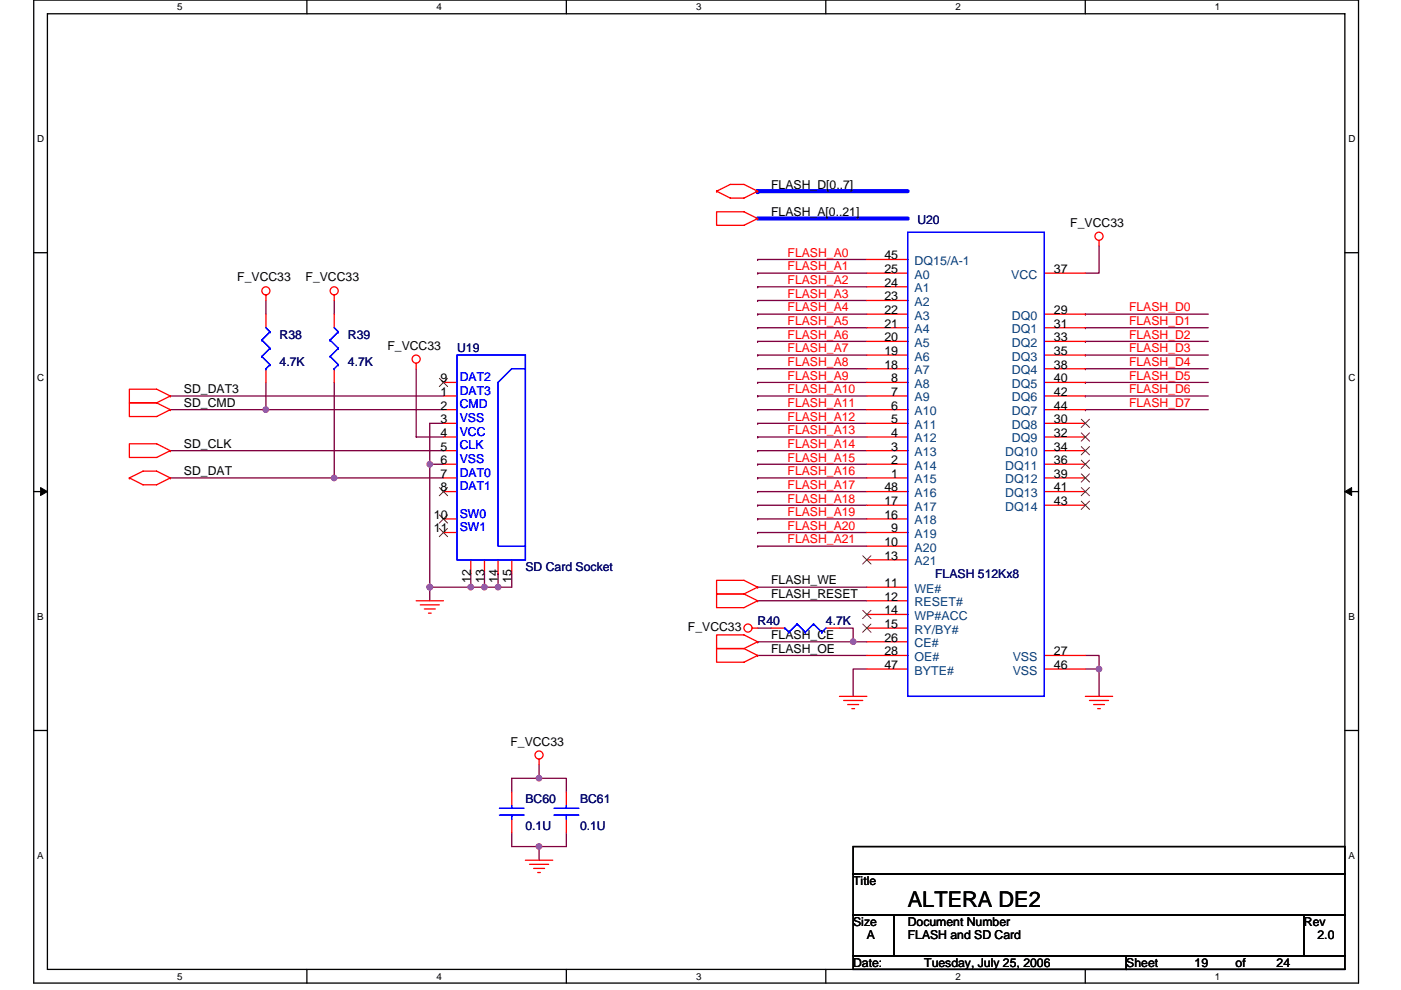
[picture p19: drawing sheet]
<svg xmlns="http://www.w3.org/2000/svg" width="297mm" height="210mm" viewBox="0 0 297 210" stroke-linecap="round" stroke-linejoin="round" font-family="sans-serif">
<defs><g id="words">
<text font-size="4.6" x="192.5" y="192.4">ALTERA DE2</text>
<g font-size="2.6">
<text x="163.5" y="40">FLASH_D[0..7]</text>
<text x="163.5" y="45.8">FLASH_A[0..21]</text>
<text x="226.9" y="48.1">F_VCC33</text>
<text x="50.3" y="59.7">F_VCC33</text>
<text x="64.8" y="59.7">F_VCC33</text>
<text x="187.5" y="55">45</text>
<text x="187.5" y="57.9">25</text>
<text x="223.5" y="57.9">37</text>
<text x="187.5" y="63.7">23</text>
<text x="187.5" y="60.8">24</text>
<text x="187.5" y="69.5">21</text>
<text x="187.5" y="66.6">22</text>
<text x="223.5" y="69.5">31</text>
<text x="223.5" y="66.6">29</text>
<text x="82.1" y="74.2">F_VCC33</text>
<text x="187.5" y="75.3">19</text>
<text x="187.5" y="72.4">20</text>
<text x="223.5" y="75.3">35</text>
<text x="223.5" y="72.4">33</text>
<text x="39" y="83.4">SD_DAT3</text>
<text x="93.4" y="84">1</text>
<text x="93.4" y="81.1">9</text>
<text x="187.5" y="78.2">18</text>
<text x="189" y="84">7</text>
<text x="189" y="81.1">8</text>
<text x="223.5" y="84">42</text>
<text x="223.5" y="81.1">40</text>
<text x="223.5" y="78.2">38</text>
<text x="39" y="86.3">SD_CMD</text>
<text x="93.4" y="86.9">2</text>
<text x="93.4" y="89.8">3</text>
<text x="189" y="89.8">5</text>
<text x="189" y="86.9">6</text>
<text x="223.5" y="86.9">44</text>
<text x="223.5" y="89.8">30</text>
<text x="39" y="95">SD_CLK</text>
<text x="93.4" y="92.7">4</text>
<text x="93.4" y="95.6">5</text>
<text x="189" y="95.6">3</text>
<text x="189" y="92.7">4</text>
<text x="223.5" y="92.7">32</text>
<text x="223.5" y="95.6">34</text>
<text x="39" y="100.8">SD_DAT</text>
<text x="93.4" y="98.4">6</text>
<text x="93.4" y="101.3">7</text>
<text x="189" y="101.3">1</text>
<text x="189" y="98.4">2</text>
<text x="223.5" y="101.3">39</text>
<text x="223.5" y="98.4">36</text>
<text x="93.4" y="104.2">8</text>
<text x="187.5" y="107.1">17</text>
<text x="187.5" y="104.2">48</text>
<text x="223.5" y="107.1">43</text>
<text x="223.5" y="104.2">41</text>
<text x="92" y="110">10</text>
<text x="92" y="112.9">11</text>
<text x="187.5" y="110">16</text>
<text x="189" y="112.9">9</text>
<text x="187.5" y="115.8">10</text>
<text x="187.5" y="118.7">13</text>
<text x="99.8" y="123.7" transform="rotate(-90 99.8 123.7)">12</text>
<text x="102.7" y="123.7" transform="rotate(-90 102.7 123.7)">13</text>
<text x="105.6" y="123.7" transform="rotate(-90 105.6 123.7)">14</text>
<text x="108.5" y="123.7" transform="rotate(-90 108.5 123.7)">15</text>
<text x="163.5" y="124">FLASH_WE</text>
<text x="187.5" y="124.5">11</text>
<text x="163.5" y="126.9">FLASH_RESET</text>
<text x="187.5" y="127.4">12</text>
<text x="187.5" y="130.3">14</text>
<text x="145.9" y="133.8">F_VCC33</text>
<text x="163.5" y="135.6">FLASH_CE</text>
<text x="187.5" y="133.2">15</text>
<text x="187.5" y="136.1">26</text>
<text x="163.5" y="138.5">FLASH_OE</text>
<text x="187.5" y="141.9">47</text>
<text x="187.5" y="139">28</text>
<text x="223.5" y="141.9">46</text>
<text x="223.5" y="139">27</text>
<text x="108.2" y="158.1">F_VCC33</text>
<text x="180.9" y="187.7">Title</text>
<text x="180.9" y="196.4">Size</text>
<text x="192.5" y="196.4">Document Number</text>
<text x="276.5" y="196.4">Rev</text>
<text x="183.8" y="199.3">A</text>
<text x="192.5" y="199.3">FLASH and SD Card</text>
<text x="279.3" y="199.3">2.0</text>
<text x="180.9" y="205">Date:</text>
<text x="196" y="205">Tuesday, July 25, 2006</text>
<text x="238.8" y="205">Sheet</text>
<text x="253.3" y="205">19</text>
<text x="262" y="205">of</text>
<text x="270.7" y="205">24</text>
</g>
<g font-size="2.6" fill="#000080">
<text x="194.5" y="47.5">U20</text>
<text x="59.3" y="71.8">R38</text>
<text x="73.8" y="71.8">R39</text>
<text x="59.3" y="77.6">4.7K</text>
<text x="73.8" y="77.6">4.7K</text>
<text x="96.9" y="74.7">U19</text>
<text x="111.4" y="121.1">SD Card Socket</text>
<text x="198.3" y="122.5">FLASH 512Kx8</text>
<text x="160.6" y="132.7">R40</text>
<text x="175.1" y="132.7">4.7K</text>
<text x="111.4" y="170.3">BC60</text>
<text x="123" y="170.3">BC61</text>
<text x="111.4" y="176.1">0.1U</text>
<text x="123" y="176.1">0.1U</text>
</g>
<g font-size="2.6" fill="#f00">
<text x="167" y="57.4">FLASH_A1</text>
<text x="167" y="54.5">FLASH_A0</text>
<text x="167" y="63.2">FLASH_A3</text>
<text x="167" y="60.3">FLASH_A2</text>
<text x="167" y="71.8">FLASH_A6</text>
<text x="167" y="68.9">FLASH_A5</text>
<text x="167" y="66.1">FLASH_A4</text>
<text x="239.4" y="71.8">FLASH_D2</text>
<text x="239.4" y="68.9">FLASH_D1</text>
<text x="239.4" y="66.1">FLASH_D0</text>
<text x="167" y="77.6">FLASH_A8</text>
<text x="167" y="74.7">FLASH_A7</text>
<text x="239.4" y="77.6">FLASH_D4</text>
<text x="239.4" y="74.7">FLASH_D3</text>
<text x="167" y="83.4">FLASH_A10</text>
<text x="167" y="80.5">FLASH_A9</text>
<text x="239.4" y="83.4">FLASH_D6</text>
<text x="239.4" y="80.5">FLASH_D5</text>
<text x="167" y="89.2">FLASH_A12</text>
<text x="167" y="86.3">FLASH_A11</text>
<text x="239.4" y="86.3">FLASH_D7</text>
<text x="167" y="95">FLASH_A14</text>
<text x="167" y="92.1">FLASH_A13</text>
<text x="167" y="100.8">FLASH_A16</text>
<text x="167" y="97.9">FLASH_A15</text>
<text x="167" y="103.7">FLASH_A17</text>
<text x="167" y="106.6">FLASH_A18</text>
<text x="167" y="112.4">FLASH_A20</text>
<text x="167" y="109.5">FLASH_A19</text>
<text x="167" y="115.3">FLASH_A21</text>
</g>
<g font-size="2.6" fill="#004080">
<text x="193.9" y="56.2">DQ15/A-1</text>
<text x="193.9" y="59.1">A0</text>
<text x="214.4" y="59.1">VCC</text>
<text x="193.9" y="64.9">A2</text>
<text x="193.9" y="62">A1</text>
<text x="193.9" y="70.7">A4</text>
<text x="193.9" y="67.8">A3</text>
<text x="214.6" y="70.7">DQ1</text>
<text x="214.6" y="67.8">DQ0</text>
<text x="193.9" y="76.5">A6</text>
<text x="193.9" y="73.6">A5</text>
<text x="214.6" y="76.5">DQ3</text>
<text x="214.6" y="73.6">DQ2</text>
<text x="193.9" y="82.3">A8</text>
<text x="193.9" y="79.4">A7</text>
<text x="214.6" y="82.3">DQ5</text>
<text x="214.6" y="79.4">DQ4</text>
<text x="193.9" y="88.1">A10</text>
<text x="193.9" y="85.2">A9</text>
<text x="214.6" y="88.1">DQ7</text>
<text x="214.6" y="85.2">DQ6</text>
<text x="193.9" y="93.9">A12</text>
<text x="193.9" y="91">A11</text>
<text x="214.6" y="93.9">DQ9</text>
<text x="214.6" y="91">DQ8</text>
<text x="193.9" y="99.6">A14</text>
<text x="193.9" y="96.8">A13</text>
<text x="213.1" y="99.6">DQ11</text>
<text x="213.1" y="96.8">DQ10</text>
<text x="193.9" y="102.5">A15</text>
<text x="193.9" y="105.4">A16</text>
<text x="213.1" y="105.4">DQ13</text>
<text x="213.1" y="102.5">DQ12</text>
<text x="193.9" y="111.2">A18</text>
<text x="193.9" y="108.3">A17</text>
<text x="213.1" y="108.3">DQ14</text>
<text x="193.9" y="114.1">A19</text>
<text x="193.9" y="117">A20</text>
<text x="193.9" y="119.9">A21</text>
<text x="193.9" y="125.7">WE#</text>
<text x="193.9" y="128.6">RESET#</text>
<text x="193.9" y="131.5">WP#ACC</text>
<text x="193.9" y="134.4">RY/BY#</text>
<text x="193.9" y="137.3">CE#</text>
<text x="193.9" y="143.1">BYTE#</text>
<text x="193.9" y="140.2">OE#</text>
<text x="214.7" y="143.1">VSS</text>
<text x="214.7" y="140.2">VSS</text>
</g>
<g font-size="2.6" fill="#00f">
<text x="97.5" y="83.7">DAT3</text>
<text x="97.5" y="80.8">DAT2</text>
<text x="97.5" y="89.5">VSS</text>
<text x="97.5" y="86.6">CMD</text>
<text x="97.5" y="92.4">VCC</text>
<text x="97.5" y="95.3">CLK</text>
<text x="97.5" y="98.2">VSS</text>
<text x="97.5" y="101.1">DAT0</text>
<text x="97.5" y="104">DAT1</text>
<text x="97.5" y="109.8">SW0</text>
<text x="97.5" y="112.7">SW1</text>
</g>
<g font-size="2.1">
<text x="37.5" y="2.2">5</text>
<text x="92.6" y="2.2">4</text>
<text x="147.6" y="2.2">3</text>
<text x="202.6" y="2.2">2</text>
<text x="257.6" y="2.2">1</text>
<text x="7.9" y="30.1">D</text>
<text x="285.9" y="30.1">D</text>
<text x="7.9" y="80.8">C</text>
<text x="285.9" y="80.8">C</text>
<text x="7.9" y="131.4">B</text>
<text x="285.9" y="131.4">B</text>
<text x="7.9" y="182.1">A</text>
<text x="285.9" y="182.1">A</text>
<text x="37.5" y="207.8">5</text>
<text x="92.6" y="207.8">4</text>
<text x="147.6" y="207.8">3</text>
<text x="202.6" y="207.8">2</text>
<text x="257.6" y="207.8">1</text>
</g>
</g></defs>
<path d="M7.2 0h280.8v208.5h-280.8zM10.1 2.9h275v202.7h-275z" fill="none" stroke="#000" stroke-width=".28"/>
<g fill="#fff">
<path d="M37.5 .3h1.2v2.3h-1.2z"/>
<path d="M37.5 205.9h1.2v2.3h-1.2z"/>
</g>
<path d="M65.1 0v2.9M65.1 205.6v2.9" fill="none" stroke="#000" stroke-width=".28"/>
<g fill="#fff">
<path d="M92.6 .3h1.1v2.3h-1.1z"/>
<path d="M92.6 205.9h1.1v2.3h-1.1z"/>
</g>
<path d="M120.1 0v2.9M120.1 205.6v2.9" fill="none" stroke="#000" stroke-width=".28"/>
<g fill="#fff">
<path d="M147.6 .3h1.1v2.3h-1.1z"/>
<path d="M147.6 205.9h1.1v2.3h-1.1z"/>
</g>
<path d="M175.1 0v2.9M175.1 205.6v2.9" fill="none" stroke="#000" stroke-width=".28"/>
<g fill="#fff">
<path d="M202.6 .3h1.1v2.3h-1.1z"/>
<path d="M202.6 205.9h1.1v2.3h-1.1z"/>
</g>
<path d="M230.1 0v2.9M230.1 205.6v2.9" fill="none" stroke="#000" stroke-width=".28"/>
<g fill="#fff">
<path d="M257.6 .3h1.2v2.3h-1.2z"/>
<path d="M257.6 205.9h1.2v2.3h-1.2z"/>
<path d="M7.9 28.3h1.5v2.3h-1.5z"/>
<path d="M285.9 28.3h1.5v2.3h-1.5z"/>
<path d="M7.9 78.9h1.5v2.3h-1.5z"/>
<path d="M285.9 78.9h1.5v2.3h-1.5z"/>
</g>
<path d="M7.2 53.6h2.9M285.1 53.6h2.9" fill="none" stroke="#000" stroke-width=".28"/>
<g fill="#fff">
<path d="M7.9 129.6h1.4v2.3h-1.4z"/>
<path d="M285.9 129.6h1.3v2.3h-1.3z"/>
</g>
<path d="M7.2 104.3h2.9M285.1 104.3h2.9" fill="none" stroke="#000" stroke-width=".28"/>
<path d="M8.6 103.4l1.5 .9-1.5 .8zM285.1 104.3l1.5-.9v1.7z" fill="#000" stroke="#000" stroke-width=".21"/>
<g fill="#fff">
<path d="M7.9 180.3h1.4v2.3h-1.4z"/>
<path d="M285.9 180.3h1.4v2.3h-1.4z"/>
</g>
<path d="M7.2 154.9h2.9M285.1 154.9h2.9M180.9 179.6h104.2v5.7h-104.2zM180.9 185.3h104.2v8.7h-104.2zM180.9 194h8.7v8.7h-8.7zM189.6 194h86.9v8.7h-86.9zM276.5 194h8.6v8.7h-8.6zM180.9 202.7h57.9v2.9h-57.9zM238.8 202.7h46.3v2.9h-46.3z" fill="none" stroke="#000" stroke-width=".28"/>
<path d="M160.6 46.4h31.9M160.6 40.6h.1M160.6 40.6h31.9" fill="none" stroke="#00f" stroke-width=".87"/>
<g fill="none" stroke="#800040" stroke-width=".28">
<path d="M160.6 57.9h.1M160.6 55h.1M160.6 57.9h23.2M160.6 55h23.2M233 52.2v5.7h-2.9M56.4 63.7v2.9M70.9 63.7v2.9M88.2 78.2v14.5h5.8M160.6 78.2h.1M160.6 75.3h.1M160.6 72.4h.1M160.6 69.5h.1"/>
<path d="M160.6 66.6h.1M160.6 63.7h.1M160.6 60.8h.1M160.6 78.2h23.2M160.6 75.3h23.2M160.6 72.4h23.2M160.6 69.5h23.2M160.6 66.6h23.2M160.6 63.7h23.2M160.6 60.8h23.2M230.1 78.2h.1M230.1 75.3h.1"/>
<path d="M230.1 72.4h.1M230.1 69.5h.1M230.1 66.6h.1M230.1 78.2h26.1M230.1 75.3h26.1M230.1 72.4h26.1M230.1 69.5h26.1M230.1 66.6h26.1M36.1 95.6h57.9M36.1 84h57.9M36.1 86.9h20.3M56.4 86.9h.1"/>
<path d="M56.4 81.1v5.8M56.4 86.9h37.6M70.9 81.1v20.3M91.1 98.5h2.9M91.1 98.5h.1M91.1 98.5v26M94 89.8h-2.9v8.7M160.6 98.5h.1M160.6 95.6h.1M160.6 92.7h.1M160.6 89.8h.1M160.6 86.9h.1"/>
<path d="M160.6 84h.1M160.6 81.1h.1M160.6 86.9h23.2M160.6 84h23.2M160.6 81.1h23.2M160.6 98.5h23.2M160.6 95.6h23.2M160.6 92.7h23.2M160.6 89.8h23.2M230.1 86.9h.1M230.1 84h.1M230.1 81.1h.1"/>
<path d="M230.1 86.9h26.1M230.1 84h26.1M230.1 81.1h26.1M36.1 101.4h34.8M70.9 101.4h.1M70.9 101.4h23.1M160.6 104.3h.1M160.6 112.9h.1M160.6 101.4h.1M160.6 110.1h.1M160.6 107.2h.1M160.6 115.8h.1"/>
<path d="M160.6 101.4h23.2M160.6 104.3h23.2M160.6 112.9h23.2M160.6 110.1h23.2M160.6 107.2h23.2M160.6 115.8h23.2M91.1 124.5h.1M91.1 124.5v2.9M91.1 124.5h14.5M99.8 121.6v2.9M99.8 124.5h.1M102.7 121.6v2.9"/>
<path d="M102.7 124.5h.1M105.6 121.6h.1M105.6 121.6v2.9M108.5 121.6v2.9h-2.9M160.6 139h23.2M160.6 127.4h23.2M160.6 124.5h23.2M160.6 133.2h2.9M160.6 136.1h.1M160.6 136.1h20.3M178 133.2h2.9v2.9M180.9 136.1h2.9"/>
<path d="M180.9 136.1h.1M230.1 139h2.9v2.9M183.8 141.9h-2.9v5.8M230.1 141.9h2.9v5.8M233 141.9h.1M108.5 176.7v2.9h5.8v2.9M114.3 165.1h-5.8v2.9M114.3 165.1h5.8v2.9M114.3 165.1h.1M114.3 162.2v2.9M114.3 179.6h.1M120.1 176.7v2.9h-5.8"/>
</g>
<g fill="#f0f" stroke="#f0f" stroke-width=".28">
<circle cx="70.8" cy="101.4" r=".57"/>
<circle cx="56.4" cy="86.9" r=".57"/>
<circle cx="114.3" cy="165.1" r=".57"/>
<circle cx="91.1" cy="124.5" r=".57"/>
<circle cx="91.1" cy="98.5" r=".57"/>
<circle cx="105.6" cy="124.5" r=".57"/>
<circle cx="102.7" cy="124.5" r=".57"/>
<circle cx="114.3" cy="179.5" r=".57"/>
<circle cx="99.8" cy="124.5" r=".57"/>
<circle cx="233" cy="141.9" r=".57"/>
<circle cx="180.9" cy="136.1" r=".57"/>
</g>
<g fill="none" stroke="#f00" stroke-width=".28">
<path d="M151.9 44.9h5.8l2.9 1.5-2.9 1.4h-5.8zM151.9 40.6l2.9 1.4h2.9l2.9-1.4M151.9 40.6h.1M151.9 40.6l2.9-1.5h2.9l2.9 1.5M160.6 46.4h.1M160.6 40.6h.1M183.8 55h8.7M183.8 57.9h8.7M221.4 57.9h8.7M233 51v1.2M56.4 62.6v1.1M56.4 66.6v2.9"/>
<path d="M56.4 78.2v2.9M70.9 62.6v1.1M70.9 66.6v2.9M70.9 78.2v2.9M88.2 77v1.2M183.8 78.2h8.7M183.8 75.3h8.7M183.8 72.4h8.7M183.8 69.5h8.7M183.8 66.6h8.7M183.8 63.7h8.7M183.8 60.8h8.7"/>
<path d="M221.4 78.2h8.7M221.4 75.3h8.7M221.4 72.4h8.7M221.4 69.5h8.7M221.4 66.6h8.7M27.4 94.1h5.8l2.9 1.5-2.9 1.4h-5.8zM33.2 85.4h-5.8v2.9h5.8l2.9-1.4M33.2 85.4l2.9 1.5M36.1 95.6h.1M36.1 86.9h.1M36.1 84l-2.9-1.5h-5.8v2.9h5.8M36.1 84h.1"/>
<path d="M36.1 84l-2.9 1.4M94 98.5h2.9M94 95.6h2.9M94 92.7h2.9M94 89.8h2.9M94 86.9h2.9M94 84h2.9M94 81.1h2.9M183.8 98.5h8.7M183.8 95.6h8.7M183.8 92.7h8.7M183.8 89.8h8.7"/>
<path d="M183.8 86.9h8.7M183.8 84h8.7M183.8 81.1h8.7M221.4 98.5h8.7M221.4 95.6h8.7M221.4 92.7h8.7M221.4 89.8h8.7M221.4 86.9h8.7M221.4 84h8.7M221.4 81.1h8.7M27.4 101.4l2.9 1.4h2.9l2.9-1.4M27.4 101.4h.1"/>
<path d="M27.4 101.4l2.9-1.5h2.9l2.9 1.5M36.1 101.4h.1M94 101.4h2.9M94 112.9h2.9M94 110.1h2.9M94 104.3h2.9M99.8 118.7v2.9M102.7 118.7v2.9M105.6 118.7v2.9M108.5 118.7v2.9M183.8 101.4h8.7M183.8 112.9h8.7"/>
<path d="M183.8 115.8h8.7M183.8 118.7h8.7M183.8 110.1h8.7M183.8 107.2h8.7M183.8 104.3h8.7M221.4 101.4h8.7M221.4 107.2h8.7M221.4 104.3h8.7M88.2 127.4h5.8M89.1 128.3h4.1M90 129.2h2.3M90.8 130h.6"/>
<path d="M157.7 126h-5.8v2.9h5.8l2.9-1.5M157.7 137.6h-5.8v2.9h5.8l2.9-1.5M157.7 126l2.9 1.4M157.7 137.6l2.9 1.4M159.5 133.2h1.1M160.6 127.4h.1M160.6 124.5l-2.9-1.4h-5.8v2.9h5.8M160.6 124.5h.1M160.6 139h.1M160.6 136.1l-2.9-1.4h-5.8v2.9h5.8M160.6 136.1h.1M160.6 124.5l-2.9 1.5"/>
<path d="M160.6 136.1l-2.9 1.5M163.5 133.2h2.9M175.1 133.2h2.9M183.8 124.5h8.7M183.8 127.4h8.7M183.8 130.3h8.7M183.8 133.2h8.7M183.8 139h8.7M183.8 136.1h8.7M221.4 139h8.7M178 147.7h5.8M178.9 148.6h4"/>
<path d="M179.7 149.4h2.4M180.6 150.3h.6M183.8 141.9h8.7M221.4 141.9h8.7M230.1 147.7h5.8M231 148.6h4M231.9 149.4h2.3M232.7 150.3h.6M108.5 168v2.9M108.5 173.8v2.9M114.3 161v1.2M120.1 168v2.9"/>
<path d="M120.1 173.8v2.9M111.4 182.5h5.8M112.3 183.3h4M113.1 184.2h2.4M114 185.1h.6"/>
<circle cx="233" cy="50.1" r=".86"/>
<circle cx="56.4" cy="61.7" r=".86"/>
<circle cx="70.9" cy="61.7" r=".86"/>
<circle cx="88.2" cy="76.2" r=".86"/>
<circle cx="158.6" cy="133.2" r=".86"/>
<circle cx="114.3" cy="160.1" r=".86"/>
</g>
<g fill="none" stroke="#00f" stroke-width=".28">
<path d="M192.5 49.3h28.9v98.4h-28.9zM55.5 72.1h.1M55.5 75.6h.1M55.5 72.1l1.8 1.8M55.5 75.6l1.8 1.7M56.4 78.2h.1M56.4 69.5l.9 .9M57.3 70.4h.1M57.3 73.9h.1M57.3 77.3h.1M57.3 70.4l-1.8 1.7M57.3 73.9l-1.8 1.7"/>
<path d="M57.3 77.3l-.9 .9M70 72.1h.1M70 75.6h.1M70 72.1l1.7 1.8M70 75.6l1.7 1.7M70.9 78.2h.1M70.9 69.5l.8 .9M71.7 70.4h.1M71.7 73.9h.1M71.7 77.3h.1M71.7 70.4l-1.7 1.7M71.7 73.9l-1.7 1.7"/>
<path d="M71.7 77.3l-.8 .9M96.9 75.3h14.5v43.4h-14.5zM111.4 78.2h-2.9l-2.9 2.9v34.7h5.8M111.4 115.8h.1M166.4 133.2h.1M166.4 133.2l.9 .9M167.3 134.1h.1M169 132.4h.1M169 132.4l1.7 1.7M169 132.4l-1.7 1.7M170.7 134.1h.1M172.5 132.4h.1"/>
<path d="M172.5 132.4l1.7 1.7M172.5 132.4l-1.8 1.7M174.2 134.1h.1M175.1 133.2l-.9 .9M105.9 172.9h5.2M105.9 171.4h5.2M108.5 170.9v.5M108.5 172.9h.1M108.5 172.9v.9M117.5 172.9h5.2M117.5 171.4h5.2M120.1 170.9v.5"/>
<path d="M120.1 172.9h.1M120.1 172.9v.9"/>
</g>
<g fill="none" stroke="#804000" stroke-width=".21">
<path d="M93.2 80.2l1.7 1.8M94.9 80.2l-1.8 1.8M229.3 97.6l1.7 1.8M229.3 94.7l1.7 1.8M229.3 91.8l1.7 1.8M229.3 88.9l1.7 1.8M231 97.6l-1.8 1.8M231 94.7l-1.8 1.8M231 91.8l-1.8 1.8M231 88.9l-1.8 1.8M93.2 103.4l1.7 1.8M93.2 109.2l1.7 1.8"/>
<path d="M93.2 112.1l1.7 1.7M94.9 103.4l-1.8 1.8M94.9 109.2l-1.8 1.8M94.9 112.1l-1.8 1.7M182.9 117.9l1.8 1.7M184.7 117.9l-1.8 1.7M229.3 106.3l1.7 1.8M229.3 103.4l1.7 1.8M229.3 100.5l1.7 1.8M231 106.3l-1.8 1.8M231 103.4l-1.8 1.8M231 100.5l-1.8 1.8"/>
<path d="M182.9 129.5l1.8 1.7M182.9 132.4l1.8 1.7M184.7 129.5l-1.8 1.7M184.7 132.4l-1.8 1.7"/>
</g>
<use href="#words"/>
</svg>
